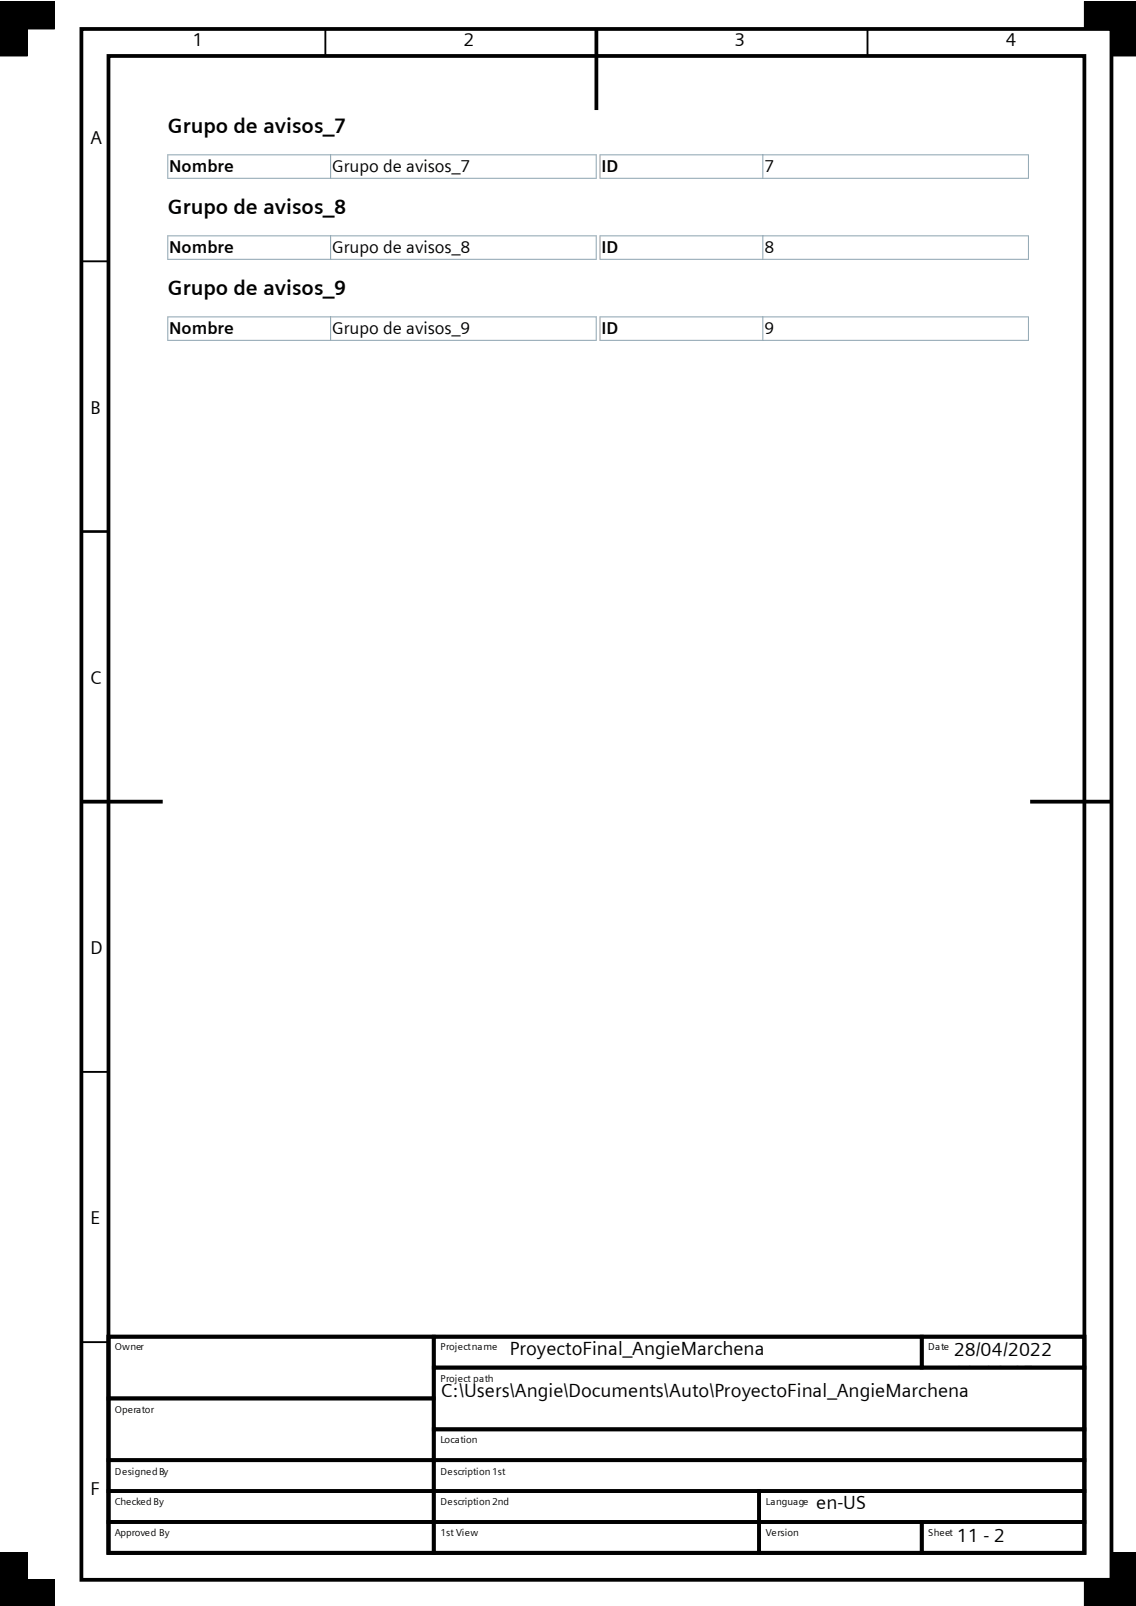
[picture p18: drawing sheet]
<svg xmlns="http://www.w3.org/2000/svg" width="210mm" height="297mm" viewBox="0 0 210 297" stroke-linecap="round" stroke-linejoin="round" font-family="sans-serif">
<defs><g id="words">
<g font-size="3.9">
<text x="31" y="24.6">Grupo de avisos_7</text>
<text x="31" y="39.6">Grupo de avisos_8</text>
<text x="31" y="54.6">Grupo de avisos_9</text>
</g>
<g font-size="3.5">
<text x="94.3" y="250.5">ProyectoFinal_AngieMarchena</text>
<text x="176.3" y="250.8">28/04/2022</text>
<text x="176.3" y="255">23:14:15</text>
<text x="81.5" y="258.4">C:\Users\Angie\Documents\Auto\ProyectoFinal_AngieMarchena</text>
<text x="150.9" y="279.1">en-US</text>
<text x="176.9" y="285.2">11 - 2</text>
</g>
<g font-size="3.4">
<text x="35.6" y="8.6">1</text>
<text x="85.7" y="8.6">2</text>
<text x="135.8" y="8.6">3</text>
<text x="185.9" y="8.6">4</text>
<text x="16.7" y="26.5">A</text>
<text x="16.7" y="76.5">B</text>
<text x="16.7" y="126.5">C</text>
<text x="16.7" y="176.4">D</text>
<text x="16.7" y="226.4">E</text>
<text x="16.7" y="276.4">F</text>
</g>
<g font-size="3.2">
<text x="31.3" y="31.9">Nombre</text>
<text x="61.4" y="31.9">Grupo de avisos_7</text>
<text x="111.2" y="31.9">ID</text>
<text x="141.3" y="31.9">7</text>
<text x="31.3" y="46.9">Nombre</text>
<text x="61.4" y="46.9">Grupo de avisos_8</text>
<text x="111.2" y="46.9">ID</text>
<text x="141.3" y="46.9">8</text>
<text x="31.3" y="61.8">Nombre</text>
<text x="61.4" y="61.8">Grupo de avisos_9</text>
<text x="111.2" y="61.8">ID</text>
<text x="141.3" y="61.8">9</text>
</g>
<g font-size="1.8">
<text x="21.2" y="249.7">Owner</text>
<text x="81.4" y="249.7">Project name</text>
<text x="171.6" y="249.7">Date</text>
<text x="81.4" y="255.5">Project path</text>
<text x="21.2" y="261.3">Operator</text>
<text x="81.4" y="266.9">Location</text>
<text x="21.2" y="272.7">Designed By</text>
<text x="81.4" y="272.7">Description 1st</text>
<text x="21.2" y="278.3">Checked By</text>
<text x="81.4" y="278.3">Description 2nd</text>
<text x="141.6" y="278.3">Language</text>
<text x="21.2" y="284.1">Approved By</text>
<text x="81.4" y="284.1">1st View</text>
<text x="141.6" y="284.1">Version</text>
<text x="171.6" y="284.1">Sheet</text>
</g>
</g></defs>
<path d="M60.2 5.4v5M160.4 5.4v5M15 48.3h5.1M15 98.3h5.1M15 198.2h5.1M15 248.2h5.1" fill="none" stroke="#000" stroke-width=".35"/>
<g fill="none" stroke="#000" stroke-width=".7" stroke-linecap="butt">
<path d="M15 5.4h190.5v286.8h-190.5zM20.1 10.4h180.4v276.8h-180.4zM110.3 5.4v14.9M15 148.3h15.1M190.4 148.3h15.1M20.1 247.2h60.1v11.4h-60.1zM20.1 258.6h60.1v11.4h-60.1zM20.1 247.2h180.4v40h-180.4zM80.2 247.2h90.2v5.7h-90.2zM80.2 252.9h120.3v11.4h-120.3zM170.4 247.2h30.1v5.7h-30.1zM20.1 270h60.1v5.8h-60.1z"/>
<path d="M20.1 275.8h60.1v5.7h-60.1zM80.2 264.3h120.3v5.7h-120.3zM80.2 270h120.3v5.8h-120.3zM80.2 275.8h60.1v5.7h-60.1zM140.3 275.8h60.2v5.7h-60.2zM20.1 281.5h60.1v5.7h-60.1zM80.2 281.5h60.1v5.7h-60.1zM140.3 281.5h30.1v5.7h-30.1zM170.4 281.5h30.1v5.7h-30.1z"/>
</g>
<path d="M0 .4h10v5h-10zM0 .4h5v10h-5zM200.5 .4h5v5h-5zM205.5 .4v10h4.6M205.5 .4h.1M205.5 .4h4.6M5 296.9v-9.7h-5v9.7v-4.7h10v4.7M210.1 292.2h-9.6v4.7M210.1 287.2h-4.6v9.7" fill="none" stroke="#000" stroke-width=".18"/>
<g fill="#000">
<path d="M0 .4h10v5h-10z" fill-rule="evenodd"/>
<path d="M0 .4h5v10h-5z" fill-rule="evenodd"/>
<path d="M200.5 .4h5v5h-5z" fill-rule="evenodd"/>
<path d="M205.5 .4h4.6v10h-4.6z" fill-rule="evenodd"/>
<path d="M0 292.2h10v4.7h-10z" fill-rule="evenodd"/>
<path d="M0 287.2h5v9.7h-5z" fill-rule="evenodd"/>
<path d="M200.5 292.2h9.6v4.7h-9.6z" fill-rule="evenodd"/>
<path d="M205.5 287.2h4.6v9.7h-4.6z" fill-rule="evenodd"/>
</g>
<path d="M31 28.7h159.1v4.3h-159.1z" fill="#fff"/>
<path d="M30.9 28.6h79.4M30.9 33h79.4M31 28.5v4.6M61.1 28.5v4.6M110.2 28.5v4.6M110.8 28.6h79.4M110.8 33h79.4M110.9 28.5v4.6M141 28.5v4.6M190.1 28.5v4.6" fill="none" stroke="#8ca3b0" stroke-width=".18"/>
<path d="M31 43.6h159.1v4.4h-159.1z" fill="#fff"/>
<path d="M30.9 43.6h79.4M30.9 48h79.4M31 43.5v4.5M61.1 43.5v4.5M110.2 43.5v4.5M110.8 43.6h79.4M110.8 48h79.4M110.9 43.5v4.5M141 43.5v4.5M190.1 43.5v4.5" fill="none" stroke="#8ca3b0" stroke-width=".18"/>
<path d="M31 58.6h159.1v4.3h-159.1z" fill="#fff"/>
<path d="M30.9 58.6h79.4M31 58.5v4.5M61.1 58.5v4.5M110.2 58.5v4.5M110.8 58.6h79.4M110.9 58.5v4.5M141 58.5v4.5M190.1 58.5v4.5M30.9 62.9h79.4M110.8 62.9h79.4" fill="none" stroke="#8ca3b0" stroke-width=".18"/>
<use href="#words"/>
</svg>
